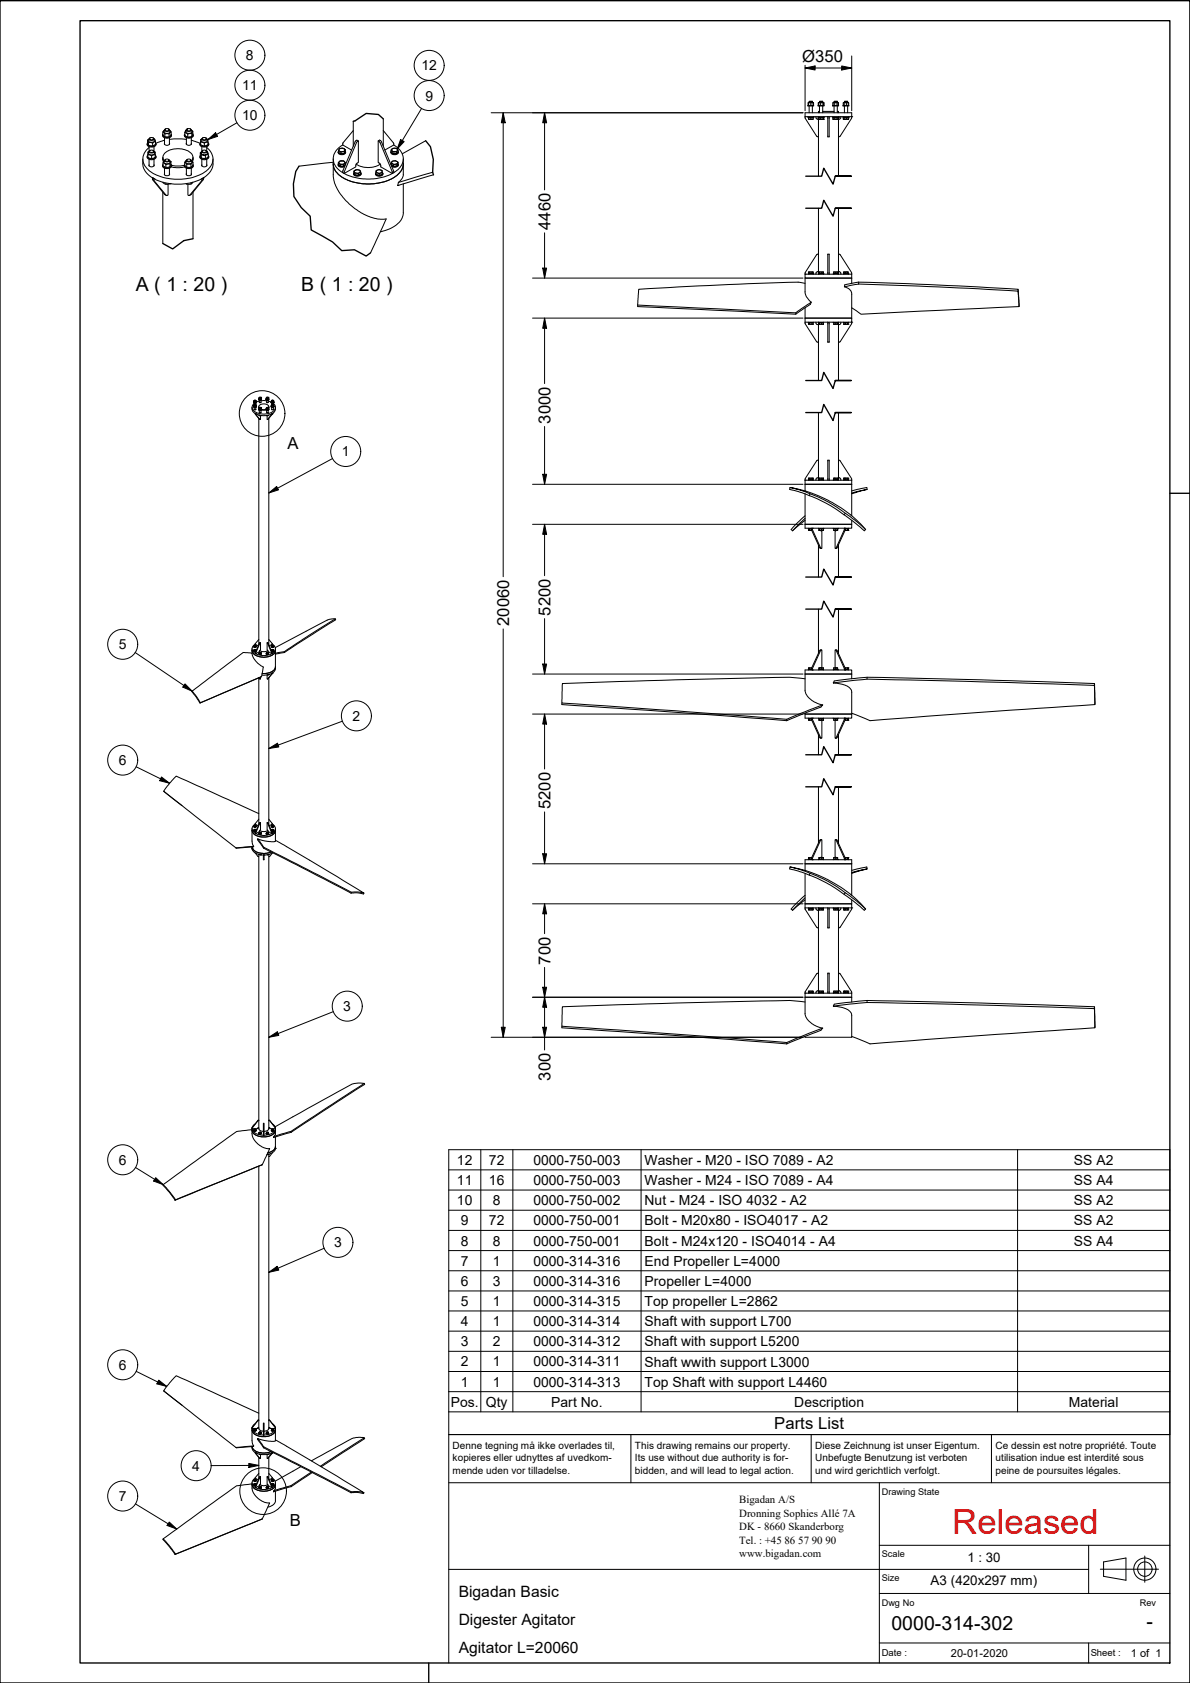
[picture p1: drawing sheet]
<svg xmlns="http://www.w3.org/2000/svg" width="297mm" height="420mm" viewBox="0 0 297 420" stroke-linecap="round" stroke-linejoin="round" font-family="sans-serif">
<defs><g id="words">
<text font-size="8.6" fill="#f00" x="237.7" y="382.9">Released</text>
<g font-size="4.9">
<text x="33.9" y="72.7">A ( 1 : 20 )</text>
<text x="75.2" y="72.6">B ( 1 : 20 )</text>
<text x="222.5" y="406.9">0000-314-302</text>
<text x="286.2" y="406.4">-</text>
</g>
<g font-size="4.1">
<text x="200.2" y="15.5">Ø350</text>
<text x="137.4" y="57.4" transform="rotate(-90 137.4 57.4)">4460</text>
<text x="137.4" y="105.7" transform="rotate(-90 137.4 105.7)">3000</text>
<text x="71.8" y="112.1">A</text>
<text x="137.4" y="153.7" transform="rotate(-90 137.4 153.7)">5200</text>
<text x="127.1" y="156.3" transform="rotate(-90 127.1 156.3)">20060</text>
<text x="137.4" y="202" transform="rotate(-90 137.4 202)">5200</text>
<text x="137.4" y="240.8" transform="rotate(-90 137.4 240.8)">700</text>
<text x="137.4" y="269.8" transform="rotate(-90 137.4 269.8)">300</text>
<text x="193.3" y="356.8">Parts List</text>
<text x="72.3" y="381">B</text>
</g>
<g font-size="3.9">
<text x="114.5" y="398.7">Bigadan Basic</text>
<text x="114.5" y="405.6">Digester Agitator</text>
<text x="114.5" y="412.7">Agitator L=20060</text>
</g>
<g font-size="3.5">
<text x="61.4" y="15">8</text>
<text x="105.2" y="17.6">12</text>
<text x="60.4" y="22.5">11</text>
<text x="106.2" y="25.1">9</text>
<text x="60.4" y="30">10</text>
<text x="85.3" y="114">1</text>
<text x="29.7" y="162.1">5</text>
<text x="88" y="180">2</text>
<text x="29.7" y="191">6</text>
<text x="85.7" y="252.4">3</text>
<text x="29.7" y="290.8">6</text>
<text x="114" y="290.8">12</text>
<text x="122" y="290.8">72</text>
<text x="133.1" y="290.8">0000-750-003</text>
<text x="160.9" y="290.8">Washer - M20 - ISO 7089 - A2</text>
<text x="268.1" y="290.8">SS A2</text>
<text x="114" y="295.8">11</text>
<text x="122" y="295.8">16</text>
<text x="133.1" y="295.8">0000-750-003</text>
<text x="160.9" y="295.8">Washer - M24 - ISO 7089 - A4</text>
<text x="268.1" y="295.8">SS A4</text>
<text x="114" y="300.9">10</text>
<text x="115" y="305.9">9</text>
<text x="122" y="305.9">72</text>
<text x="123" y="300.9">8</text>
<text x="133.1" y="300.9">0000-750-002</text>
<text x="133.1" y="305.9">0000-750-001</text>
<text x="160.9" y="300.9">Nut - M24 - ISO 4032 - A2</text>
<text x="160.9" y="305.9">Bolt - M20x80 - ISO4017 - A2</text>
<text x="268.1" y="300.9">SS A2</text>
<text x="268.1" y="305.9">SS A2</text>
<text x="83.4" y="311.4">3</text>
<text x="115" y="310.9">8</text>
<text x="123" y="310.9">8</text>
<text x="133.1" y="310.9">0000-750-001</text>
<text x="160.9" y="310.9">Bolt - M24x120 - ISO4014 - A4</text>
<text x="268.1" y="310.9">SS A4</text>
<text x="115" y="315.9">7</text>
<text x="123" y="316">1</text>
<text x="133.1" y="316">0000-314-316</text>
<text x="160.9" y="316">End Propeller L=4000</text>
<text x="115" y="321">6</text>
<text x="123" y="321">3</text>
<text x="133.1" y="321">0000-314-316</text>
<text x="160.9" y="321">Propeller L=4000</text>
<text x="115" y="326">5</text>
<text x="123" y="326.1">1</text>
<text x="133.1" y="326.1">0000-314-315</text>
<text x="160.9" y="326.1">Top propeller L=2862</text>
<text x="115" y="331">4</text>
<text x="123" y="331.1">1</text>
<text x="133.1" y="331.1">0000-314-314</text>
<text x="160.9" y="331.1">Shaft with support L700</text>
<text x="29.7" y="342">6</text>
<text x="115" y="336.1">3</text>
<text x="115" y="341.1">2</text>
<text x="123" y="336.1">2</text>
<text x="123" y="341.1">1</text>
<text x="133.1" y="336.1">0000-314-312</text>
<text x="133.1" y="341.1">0000-314-311</text>
<text x="160.9" y="336.1">Shaft with support L5200</text>
<text x="160.9" y="341.2">Shaft wwith support L3000</text>
<text x="115" y="346.2">1</text>
<text x="123" y="346.2">1</text>
<text x="133.1" y="346.2">0000-314-313</text>
<text x="160.9" y="346.2">Top Shaft with support L4460</text>
<text x="112.5" y="351.2">Pos.</text>
<text x="121.3" y="351.2">Qty</text>
<text x="137.6" y="351.2">Part No.</text>
<text x="198.2" y="351.2">Description</text>
<text x="266.8" y="351.2">Material</text>
<text x="48" y="367.2">4</text>
<text x="29.7" y="374.7">7</text>
</g>
<g font-size="3.3">
<text x="241.5" y="390">1 : 30</text>
<text x="232.3" y="395.6">A3 (420x297 mm)</text>
</g>
<g font-size="2.8">
<text x="237.4" y="413.6">20-01-2020</text>
<text x="282.2" y="413.6">1 of 1</text>
</g>
<g font-size="2.7">
<text x="184.5" y="375.2">Bigadan A/S</text>
<text x="184.5" y="378.6">Dronning Sophies Allé 7A</text>
<text x="184.5" y="382">DK - 8660 Skanderborg</text>
<text x="184.5" y="385.4">Tel. : +45</text>
<text x="184.5" y="388.8">www.bigadan.com</text>
<text x="195.8" y="385.4">86</text>
<text x="199.3" y="385.4">57</text>
<text x="202.6" y="385.4">90</text>
<text x="206" y="385.4">90</text>
</g>
<g font-size="2.5">
<text x="113" y="364.7">kopieres eller udnyttes af uvedkom-</text>
<text x="113" y="361.7">Denne tegning må ikke overlades til,</text>
<text x="158.5" y="361.7">This drawing remains our property.</text>
<text x="158.5" y="364.7">Its use without due authority is for-</text>
<text x="203.5" y="364.7">Unbefugte Benutzung ist verboten</text>
<text x="203.5" y="361.7">Diese Zeichnung ist unser Eigentum.</text>
<text x="248.5" y="364.7">utilisation indue est interdité sous</text>
<text x="248.5" y="361.7">Ce dessin est notre propriété. Toute</text>
<text x="113" y="367.9">mende uden vor tilladelse.</text>
<text x="158.5" y="367.9">bidden, and will lead to legal action.</text>
<text x="203.5" y="367.9">und wird gerichtlich verfolgt.</text>
<text x="248.5" y="367.9">peine de poursuites légales.</text>
</g>
<g font-size="2.4">
<text x="220.1" y="413.5">Date :</text>
<text x="272.2" y="413.5">Sheet :</text>
</g>
<g font-size="2.3">
<text x="220.1" y="373.2">Drawing State</text>
<text x="220.1" y="388.8">Scale</text>
<text x="220.1" y="394.8">Size</text>
<text x="220.1" y="400.8">Dwg No</text>
<text x="284.5" y="400.8">Rev</text>
</g>
</g></defs>
<!-- layer: Break Line -->
<path d="M95.7 29.7l-1.3-1.1-3-.3-2.8 1.9-.4 .1M106.3 35.1l1.1 1.5 .8 3.2-.2 3.2 .2 .6M48.2 59.6l-2.3 .5-2.8 2-2.5-1.3M74.6 41.5l-.8 1.3-.6 3.1 .2 3.2 1.8 2.7 2.2 2.2 .3 3.4 5.3 3 2.3 2.2 3.2-.2 2.9 1.5 1.1-.8M201.1 52h4l.5-2 2.3 4 .6-2h4h-4M201.1 44h4l.5-2 2.3 4 .6-2h4h-4M201.1 95h4l.5-2 2.3 4 .6-2h4h-4M201.1 103h4l.5-2 2.3 4 .6-2h4h-4M201.1 152.1h4l.5-2 2.3 4 .6-2h4h-4M201.1 144.1h4l.5-2 2.3 4 .6-2h4h-4M201.1 196.4h4l.5-2 2.3 4 .6-2h4h-4M201.1 188.4h4l.5-2 2.3 4 .6-2h4h-4" fill="none" stroke="#000" stroke-width=".34"/>
<!-- layer: Visible -->
<g fill="none" stroke="#000" stroke-width=".25">
<path d="M35.6 39.7v1.2a5.5 5.5 0 0 0 4.4 4.4 12.8 12.8 0 0 0 11.8-1.7l.7-.8 .6-1.1 .1-2M36.7 35.9a1.2 1.2 0 0 0 1.9 .6l.3-.6M36.7 39.1a1.09 1.09 0 0 0 1.7 .7l.5-.3v-.4M36.8 35.6a.78 .78 0 0 0 .3 .9 .78 .78 0 0 0 .9 0h.4l.5-.3-.1-.6M36.8 35v.7a1.14 1.14 0 0 0 2 .3v-.7M36.9 38.7v.1a.74 .74 0 0 0 .2 .8 .74 .74 0 0 0 .8 .1l1-.4-.2-.6M36.9 38l.3-.2a.55 .55 0 0 0 0 .8 .55 .55 0 0 0 .7 .1l.6-.2 .2-.4-.3-.3 .3 .2v1.3a1.55 1.55 0 0 1-1.8 0zM36.9 38.6l.5 .1a.67 .67 0 0 0 1 0l.3-.1M37.1 35.6v.6M37.2 36.8a3.6 3.6 0 0 0 .6 6.2 13.1 13.1 0 0 0 13.9-.5 3.4 3.4 0 0 0-.1-5.7M37.2 34.7l-.1 .1a.65 .65 0 0 0 .3 .7 .65 .65 0 0 0 .7 0l.6-.4-.3-.4M37.2 34.7a.48 .48 0 0 0-.2 .6 .48 .48 0 0 0 .6 .3l.5 .1"/>
<path d="M37.2 34.7v.4M37.2 36.6v1.6M37.2 39.8v1.6M37.3 34.5a.5 .5 0 0 1 .6-.2 .5 .5 0 0 1 .4 .5l-.6 .1-.4-.2zM37.3 37.6a.57 .57 0 0 1 1 .3 .54 .54 0 0 1-.6 .2 .54 .54 0 0 1-.4-.5zM37.5 34.4l-.1 .1M37.5 37.5l-.1 .1M37.8 38.9v.7M38.1 35.7v.7M38.2 34.4l.1 .1a.51 .51 0 0 1-.2 .6 .51 .51 0 0 1-.7-.1l-.2-.3 .2-.2M38.2 37.5l.1 .1a.51 .51 0 0 1-.2 .6 .51 .51 0 0 1-.7-.1l-.2-.2 .2-.3M38.4 34.7l.3 .2a.41 .41 0 0 1 0 .5 .41 .41 0 0 1-.4 .2l-.2 .1"/>
<path d="M38.4 34.7v.4M38.4 36.6v1.6M38.4 39.8v1.6M40.6 33.7a1.16 1.16 0 0 0 1.1 .8 1.16 1.16 0 0 0 1.1-.8M40.6 39.5l.2 .8M40.6 33.5a1 1 0 0 0 .6 .9 1 1 0 0 0 1.1-.2l.4-.2v-.5M40.6 32.9v.7a1.2 1.2 0 0 0 2.1 0v-.7M40.6 39.3v.6M41.1 35.8a.62 .62 0 0 0 .6 .5 .62 .62 0 0 0 .6-.5M41.1 35l-2.2 .8M41.1 34.4v1.6M41.1 32.4l-.5 .5 .5 .5"/>
<path d="M41.1 33.4v.7M41.2 32.3a.5 .5 0 0 1 .6-.2 .5 .5 0 0 1 .3 .5l-.6 .1-.3-.2zM41.2 39.9a.48 .48 0 0 1 .6-.2 .48 .48 0 0 1 .3 .5h-.8zM41.3 32.2l-.1 .1a.55 .55 0 0 0 .4 .6 .55 .55 0 0 0 .6-.3l-.2-.4M41.3 39.8l-.1 .1a.56 .56 0 0 0 .4 .6 .56 .56 0 0 0 .6-.3l-.2-.4M42.2 33.4v.7M42.3 34.8l1.1-.1 3.1 .1M42.3 32.5a.55 .55 0 0 1 0 .7 .55 .55 0 0 1-.7 .1l-.7-.3 .2-.5v.3M42.3 32.4l.1 .1a.51 .51 0 0 1 .1 .7 .51 .51 0 0 1-.7 .2h-.7M42.3 32.5v.3M42.3 34.4v1.6M46 33.7a1.24 1.24 0 0 0 2.1 .5l.1-.5"/>
<path d="M46.1 33.4v.1a.97 .97 0 0 0 1.5 .8l.6-.3-.1-.6M46.1 33.1v.6a1.24 1.24 0 0 0 2 0v-.3M46.5 35.8a.62 .62 0 0 0 .6 .5 .62 .62 0 0 0 .7-.5M46.5 32.5a.55 .55 0 0 0 0 .7 .55 .55 0 0 0 .7 .1l.7-.3-.1-.5M46.5 32.4l-.4 .7M46.5 32.5v.3M46.5 34.4v1.6M46.7 32.3a.57 .57 0 0 1 .9 .2 .54 .54 0 0 1-.5 .2 .54 .54 0 0 1-.4-.4zM46.7 39.9a.46 .46 0 0 1 .5-.3 .46 .46 0 0 1 .3 .6h-.7zM46.8 32.2l-.1 .1a.51 .51 0 0 0 .2 .6 .51 .51 0 0 0 .6-.2l.3-.3-.3-.2M46.8 39.8l-.1 .1a.51 .51 0 0 0 .2 .6 .51 .51 0 0 0 .6-.2l.3-.3-.3-.2M46.9 33.5v.7"/>
<path d="M47.8 35l2.1 .8M47.8 32.5a.48 .48 0 0 1 .2 .6 .48 .48 0 0 1-.6 .3 .68 .68 0 0 1-1-.2l-.3-.1M47.8 32.5v.3M47.8 34.4v1.6M47.9 33.4v.6M48.1 32.8v.6M48.2 39.5l-.2 .8M48.2 39.3v.6M49.9 35.9a1.2 1.2 0 0 0 1.9 .6l.3-.6M49.9 39.1a1.09 1.09 0 0 0 1.7 .7l.4-.3 .1-.4M50 38.8v.1a.97 .97 0 0 0 1.4 .8l.7-.5-.1-.4M50 38.1l.4-.3a.55 .55 0 0 0-.1 .8 .55 .55 0 0 0 .8 .1l.6-.2 .1-.4-.2-.3 .3 .3a.38 .38 0 0 1 0 .4 .38 .38 0 0 1-.5 .2l-.1 .2-1.1-.2z"/>
<path d="M50 38.8l.2 .6M50 38.1v.7M50.1 35.6h-.1a.74 .74 0 0 0 .2 .9 .74 .74 0 0 0 .9 .1l.9-.4 .1-.3-.2-.3M50.1 35.4l.4 .1a1.09 1.09 0 0 0 1.3 0l.1-.1M50.2 38.7v.7M50.4 34.7l-.2 .1a.65 .65 0 0 0 .3 .7 .65 .65 0 0 0 .8 0l.5-.4-.2-.4M50.4 34.7l-.3 .1v1.3a1.55 1.55 0 0 0 1.8 0v-1.3l-.3-.1M50.4 34.7v.4M50.4 36.6v1.6M50.4 39.8v1.6M50.5 34.5a.5 .5 0 0 1 .6-.2 .5 .5 0 0 1 .3 .5l-.5 .1-.4-.2zM50.5 37.6a.57 .57 0 0 1 1 .3 .54 .54 0 0 1-.6 .2 .54 .54 0 0 1-.4-.5z"/>
<path d="M50.6 34.4v.1M50.6 37.5v.1M51 35.7v.7M51.3 38.9v.6M51.4 34.4l.1 .1a.51 .51 0 0 1-.3 .6 .51 .51 0 0 1-.6-.1l-.2-.3 .2-.2M51.4 37.5l.1 .1a.51 .51 0 0 1-.3 .6 .51 .51 0 0 1-.6-.1l-.2-.2 .2-.3M51.6 34.7v.4M51.6 36.6v1.6M51.6 39.8v1.6M52 38.4v.7a1.44 1.44 0 0 1-1.8 .3M83.2 39.7v3.9a11.4 11.4 0 0 0 4.9 8.1 11.6 11.6 0 0 0 8.3 3l-3.9 8.4M84.4 38a1 1 0 0 0 .9 .6 1 1 0 0 0 1-.6"/>
<path d="M84.5 37.7a.72 .72 0 0 0 .3 .8 .72 .72 0 0 0 .8 0l.6-.3v-.5M84.5 37.6l.6 .4M84.5 37.6v.5l.6 .3M84.7 37.3a.82 .82 0 0 1 1.4 .2 .8 .8 0 0 1-.8 .4 .8 .8 0 0 1-.7-.6zM84.7 38.1l.3 .3M85.6 36.2a3.7 3.7 0 0 0-2.4 3.4 3.7 3.7 0 0 0 2.4 3.5M85.6 36.2l2.2 1.3M85.8 38.3l-.5 .1M85.9 37.1l.3 .2M85.9 37.1a.9 .9 0 0 0-1.4 .5M85.9 37.8l-.8 .2M85.9 37.8v.5l-.4 .1h-.4v-.4"/>
<path d="M86.1 38l-.1 .1M86.2 37.3l-.3 .5M86.2 37.3l-.3 1M88.2 32.6l-2.6 3.1v.5M88.2 30.3v6.2M89.1 35.4l.4-.2v5.4l-.6 .4-.1 .7-2.9 1.6v-.3zM89.5 35.2l-.4-.2-.5 .4-3 7.2v.5l.3 .2M94.4 35.2l.5 .4 3 7.3v.4l.4-.2M95.7 32.6l2.6 3.3v.3l-2.2 1.3M95.7 29.7v6.8M97.6 37.5v.6a1.03 1.03 0 0 0 .9 .5 1.03 1.03 0 0 0 .9-.6M97.6 37.8a.95 .95 0 0 0 .7 .8 .95 .95 0 0 0 1-.4l.1-.4"/>
<path d="M97.6 37.5a1.04 1.04 0 0 1 1.8 0M97.6 37.5l.5 .4M97.6 37.9l.5 .5M97.8 38.1l.2 .2M97.8 37.2a.78 .78 0 0 1 .8-.2 .78 .78 0 0 1 .6 .6 .87 .87 0 0 1-1.5-.2zM98.1 37.9v.5h.8v-.5M98.2 38.4h.6M98.3 36.2a3.6 3.6 0 0 1 1.6 5.5l-1.6 1.4M98.5 37.9h-.4M98.5 37.9h.4M99.2 38.1l-.2 .2M99.4 37.5l-.5 .4"/>
<path d="M99.4 37.5v.4l-.5 .5M100.7 39.7v3.9a2.74 2.74 0 0 1-1.3 2M106.3 35.1l-5.9 3.3M201 29.1v.3M201 29.1v-.9h11.6v1.2M201 29.1h5.6M201 29.4v.1M201 29.5l2.8 4.5M201.7 29.1v.2h1.4v-.2M201.7 26.3h1.4v.2h-1.4zM201.7 26.2l.1 .1M201.8 25.7h.1"/>
<path d="M201.8 26.3h.1M201.8 25.7h1.3M201.8 26.2h1.3M201.8 25.7v.6M201.8 25.7l-.1 .5M201.8 29.7l.3 .1M201.8 29.7v-.4h.6v.4M201.8 25.7h1.2M201.8 29.3h.1M202 25.4v.2M202 26.5v1.7M202.1 25.3l.7 .1z"/>
<path d="M202.1 29.8h.6M202.4 29.7l-.3 .1M202.4 29.7l.3 .1M202.4 29.3h.6v.4M202.4 25.7v.5M202.8 25.4v.2M202.8 26.5v1.7M202.9 29.3h.1M202.9 26.3h.1M203 25.7h.1M203 29.7l-.3 .1M203 25.7v.6"/>
<path d="M203 26.3h.1M203.1 26.2l-.1 .1M203.1 25.7v.5M203.7 29.1l.1 .5 .2 .1M204 29.8h.3v4.4l-.5-.2M204.2 29.1v.2h1.5v-.2M204.2 26.3h1.5v.2h-1.5zM204.3 29.7v-.4v.5M204.3 25.7v.5M204.3 25.7h1.4M204.3 26.2l.1 .1M204.3 29.7h.1"/>
<path d="M204.3 29.7v-.4h.5v.4M204.3 34.2v9.8M204.3 25.7h1.3M204.3 29.8h.1M204.3 29.8h1.3M204.4 29.3h.1M204.6 27.8h-.3v.4M204.6 25.4v.2M204.6 26.5v1.7M204.6 25.3l.8 .1zM204.8 29.7h.6M204.8 29.7l-.5 .1"/>
<path d="M204.8 29.3h.6v.4M204.8 25.7v.5M205.4 27.8h2.8M205.4 25.4v.2M205.4 26.5v1.7M205.4 29.3h.2l-.1 .5M205.4 29.7l.1 .1M205.4 25.7v.5M205.5 29.3h.1M205.6 29.8h.1M205.6 25.7v.6h-1.3M205.6 25.7h.1"/>
<path d="M205.7 26.2l-.1 .1M205.7 26.2l-.2 .1M205.7 25.7v.5M206.6 29.1h.4v5.1h-.4zM207 29.1h5.6M207.9 29.1v.2h1.4v-.2M207.9 26.3h1.4v.2h-1.4zM207.9 25.7h1.4M207.9 26.2h1.4M207.9 29.7h1.1M207.9 26.2l.1 .1M207.9 25.7v.5"/>
<path d="M207.9 29.7h1.4M208 29.3h.1M208.2 25.4h.8zM208.2 25.4v.2M208.2 26.5v1.7M208.2 29.7v-.4h.8v.4M208.2 29.3h-.3v.4M208.2 25.7v.5M209 29.7h.3M209 29.3h.3v.4M209 25.7v.5M209 27.8h.3v.4"/>
<path d="M209 25.4v.2M209 26.5v1.7M209.2 29.3h.1M209.3 29.3h.1M209.3 25.7v.5M209.3 29.7v.1M209.3 34.2v9.8M209.3 26.2l-.1 .1M209.5 29.8h-.2v4.4l.4-.2M209.9 29.1l-.1 .5-.3 .1M210.4 29.1v.2h1.5v-.2M210.4 26.3h1.5v.2h-1.5z"/>
<path d="M210.6 25.7h1.2h-1.2l-.1 .5h.2M210.6 29.8h.1M210.6 26.3h.1M210.6 29.3h.1M210.7 26.2h1.1l-.1 .1M210.7 25.7v.5M210.7 29.3v.4M210.8 25.4v.2M210.8 26.5v1.7M210.8 25.3l.8 .1zM211.3 29.3h-.8v.4h1.3M211.3 29.7v-.4h.5v.4"/>
<path d="M211.3 25.7v.5M211.6 25.4v.2M211.6 26.5v1.7M211.7 29.3h.1M211.8 29.7l-1.2 .1M211.8 25.7v.5M212.6 29.5l-2.9 4.5M212.6 29.4l-.1 .1M212.6 29.1h.1M37.2 41.1a.62 .62 0 0 0 .6 .6 .62 .62 0 0 0 .6-.6M38.1 44.4h.1M38.1 44.4v.4l3 3.8 .4 .2"/>
<path d="M38.1 44.4l.3 .2v.5l3.1 3.7 .5-.1v-2.7M38.4 44.6h.1M40.6 41.3a1.2 1.2 0 0 0 1.9 .6l.3-.6M40.6 48v12.8M40.7 41l-.1 .1a.9 .9 0 0 0 1.4 .8l.7-.4v-.5M40.7 45.5l.5 .5h.7M40.9 40.1a1.74 1.74 0 0 1 1.3-2.6 5 5 0 0 1 5.8 1.2l.2 .7-.3 .7M40.9 40.1v.2a.3 .3 0 0 0-.2 .3 .3 .3 0 0 0 .4 .2 .89 .89 0 0 0 1.1 .1h.2l.3-.6M41.1 43.3a.62 .62 0 0 0 .6 .6 .62 .62 0 0 0 .6-.6M41.1 42v1.6M41.1 40l-.2 .1M41.4 41.1v.7"/>
<path d="M41.4 45.7v.3M42.3 40.1l.1 .1a.7 .7 0 0 1-.3 .7 .7 .7 0 0 1-.8 0l-.4-.4 .2-.4v.3M42.3 40l.4 .3M42.3 40v.4M42.3 42v1.6M42.4 45.8l-.5 .2M42.4 45.8h.1M42.4 40.9v.7M42.7 40.3v.8a1.14 1.14 0 0 1-2 .3v-.7M42.7 41.7l1.3 .2 2.1-.2M42.8 41.2l1 .2 2.3-.2M46 41.3a1.21 1.21 0 0 0 1.1 .8 1.21 1.21 0 0 0 1.1-.7v-.1"/>
<path d="M46.1 41.1a.93 .93 0 0 0 1.4 .8l.6-.3 .1-.5M46.1 40.5v.7a1.2 1.2 0 0 0 2.1 0v-.7M46.5 43.3a.62 .62 0 0 0 .6 .6 .62 .62 0 0 0 .7-.6M46.5 40.1l-.1 .1a.7 .7 0 0 0 .4 .7 .7 .7 0 0 0 .7 0l.5-.4-.2-.4M46.5 40l-.1 .1a.48 .48 0 0 0-.1 .7 .48 .48 0 0 0 .6 .2h.2a.81 .81 0 0 0 1-.4l-.3-.6M46.5 40v.4M46.5 42v1.6M46.6 41v.7M46.6 45.8v.2M47.7 41v.7M47.7 45.6v.4M47.8 40v.4"/>
<path d="M47.8 42v1.6M48.1 45.5a1.26 1.26 0 0 1-1.7 .3M48.2 48v11.6M50.4 41.1a.62 .62 0 0 0 .6 .6 .62 .62 0 0 0 .6-.6M50.4 44.6h.1M50.4 44.6v.5l-3.1 3.7-.4-.1v-2.7M50.4 44.6l.4-.2v.4l-3.1 3.8-.4 .2M50.8 44.4h.1M83.2 40.9a5.2 5.2 0 0 0 4 4.2 13 13 0 0 0 12.1-1.5l.9-1.1 .5-1.6M83.2 40.5l-8.6 1M84.4 41.1a1.04 1.04 0 0 0 1.6 .5M84.5 40.9a.85 .85 0 0 0 1.3 .7l.3-.2"/>
<path d="M84.5 40.6a1.04 1.04 0 0 1 1.7 0M84.5 40.6l.4 .5M84.5 40.6v.5l.4 .4M84.6 40.4a.84 .84 0 0 1 1.5 .3 .82 .82 0 0 1-1.5-.2zM84.6 41.2l.2 .2M84.9 41.1h.9M84.9 41.1v.4h.9M85 41.5h.6M86.1 41.2l-.2 .2M86.2 40.9l.1 .2M86.2 40.6l-.4 .5M86.2 40.6v.5l-.4 .4v-.4"/>
<path d="M88.3 43.3a1.01 1.01 0 0 0 1.7 .4l.1-.4M88.3 43.1a.72 .72 0 0 0 .3 .7 .72 .72 0 0 0 .9 .1l.5-.3v-.5M88.3 42.7l.3 .5M88.3 42.7l.3 .9M88.4 43.3l.1 .2M88.5 42.7a.76 .76 0 0 1 .8-.4 .76 .76 0 0 1 .6 .7 .8 .8 0 0 1-.8 .3 .8 .8 0 0 1-.6-.6zM88.6 43.2l.8 .1M88.6 43.2v.4l.8 .2M88.6 42.5a.9 .9 0 0 1 1.4 .5M88.6 42.5l-.3 .2M88.7 43.7l.6 .1M88.9 41a5.8 5.8 0 0 0 6 0"/>
<path d="M89.9 43.5l-.4 .2M90 43l-.6 .3M90 43v.4l-.6 .4v-.5M93.7 43.3a1.01 1.01 0 0 0 1.7 .4l.2-.4M93.9 43a.63 .63 0 0 0 .1 .8 .63 .63 0 0 0 .8 .1l.6-.3a.33 .33 0 0 0 .2-.3 .33 .33 0 0 0-.2-.3M93.9 42.8v-.2a.96 .96 0 0 1 1.5 .2v.8l-.7 .2v-.5M93.9 42.8v.8l.8 .2M93.9 43.1l.8 .2M93.9 42.7a.82 .82 0 0 1 .8-.3 .82 .82 0 0 1 .7 .5 .82 .82 0 0 1-.8 .3 .82 .82 0 0 1-.7-.5zM94.1 43.6l.4 .2M95.2 43.6l-.4 .2M95.4 43.1l-.7 .2"/>
<path d="M97.7 40.9l-.1 .2M97.7 40.8l.3 .1M97.7 40.8v.4l.6 .4v-.5M97.8 41.3l.4 .2M97.9 40.3a.82 .82 0 0 1 1.3 .4 .8 .8 0 0 1-.8 .3 .8 .8 0 0 1-.6-.5zM98 40.9l.3 .2M98.3 43.1v-.4l-3.1-7.3-.5-.4-.3 .2v5.4l.4 .2 .2 .9 2.9 1.6a13.6 13.6 0 0 1-12 0M98.9 41.4l-.5 .1M99.1 41l-.8 .1M99.1 41.4l-.8 .2M99.2 41.1v.2M99.3 46.3h.1"/>
<path d="M99.4 40.9a.85 .85 0 0 1-.6 .8 .85 .85 0 0 1-.9-.2l-.2-.1M99.4 40.5a1 1 0 0 0-1.7 .1v.2M99.4 40.5l-.3 .5M99.4 40.5l-.3 .9v-.4M99.4 41.1a1.06 1.06 0 0 1-1.6 .5M99.4 45.6l-.1 .7M100.7 45.9v7.2a5.3 5.3 0 0 1-4.3 4.3l-1.4 .5M108 43l-8.6 2.6M108.2 43.6l-8.9 2.7M204.3 52v11.5M209.3 52v11.5M198.6 78.1v.3"/>
<path d="M201 68.5h.1M201 70.7l-1.4-.2a914.5 914.5 0 0 0-40.2 1.7l-.2 4M201 76.8v3.6M201.8 68.5v-.2h1.2v.2M201.8 67.9v.4h.3M201.8 67.9h1.2M201.9 68.3h.1M202.1 67.9v.4h.6M202.5 75.4a2.87 2.87 0 0 1-1.5 1.4l-2.4 1.6-39.4-1.9v-.3M202.5 75.4l-3.9 2.7-39.4-1.9M202.7 67.9v.4h.3v-.4M202.9 68.3h.1"/>
<path d="M203.7 68.2v.3M203.8 63.6l-2.8 4.4v.5M203.8 63.6l.5-.1v4.3h-.3l-.3 .4M204.3 67.8v.7M204.4 67.9h1.1h-1l-.1 .4h.2M204.5 68.3h.1M204.6 67.9v.4h.5M205.1 67.9v.4h.5h-1.3v.2M205.4 68.3h.1M205.5 67.9l.1 .6M206.6 68.5h-5.6v.9h11.6h-11.6v3.5a3.3 3.3 0 0 0 1.5 2.5M206.6 63.5h.4v5h-.4z"/>
<path d="M207 68.5h5.6M208 68.5v-.2h1.2v.2M208.1 68.3h.5M208.1 67.9h1M208.1 68.3h.1M208.1 68.3v-.4h1v.4M208.6 67.9v.4h.5M209.1 68.3h.1M209.3 67.8v.7M209.8 68.2l-.1-.3-.4-.1v-4.3l.4 .1 2.9 4.4v.5M209.9 68.2v.3M210.6 68.5v-.2h1.2v.2"/>
<path d="M210.6 67.9v.4h.4v-.4M210.7 68.3h.1M210.8 71.6l1.2 .6 .6 1v6.2h-11.6h11.6v1h-5.6M211 67.9h.7v.4l-.1-.4M211 68.3h.6M211 67.9h-.4h1.1M211.7 68.3h.1M212.6 68.5v2.2M214.3 70.9l-3.5 .7M214.3 70.4l-3.4 .7-.1 .5M214.3 70.9l19.9 .7 19.9 1.1 .3 3.8-39.5 1.9-2.3-1.6M214.3 70.4l17.4 .6 22.4 1.2 .3 4.3"/>
<path d="M214.3 70.4v.5M254.1 72.2v.5M63.5 99.9v.2h.3v-.2M63.8 99.9l.2 .2-.2 .3M64.6 99.6l.2 .3h.4l.1-.3M64.6 99.4v.4l.2 .1 .5-.1v-.4M64.6 99.7l.3 .2 .4-.2M64.7 99.3a.24 .24 0 0 0 .1 .3 .24 .24 0 0 0 .4-.1v-.2M64.7 99.3l-.1 .1 .2 .2M64.7 99.3v.1M64.7 99.9v.6M64.8 99.6v.2"/>
<path d="M64.8 99.2a.2 .2 0 0 0 .1 .2 .2 .2 0 0 0 .3-.1l-.1-.1M65.1 99.2h.1M65.1 99.6v.2M65.2 99.3a.27 .27 0 0 1-.1 .3 .27 .27 0 0 1-.3 0M65.2 99.3v.1M65.2 99.9v.6M66.4 99.7l.2 .2 .5-.2M66.4 99.6a.3 .3 0 0 0 .2 .3 .3 .3 0 0 0 .3 0l.2-.3M66.4 99.5v.2M66.5 99.3l-.1 .2M66.5 99.3h.1M66.5 99.3a.24 .24 0 0 0 .2 .3 .24 .24 0 0 0 .3-.1l-.1-.2"/>
<path d="M66.5 99.3v.1M66.5 99.9v.6M66.6 99.2l.1 .2 .2-.2M66.7 99.6v.3M66.9 99.2h.1M66.9 99.3a.23 .23 0 0 1 .1 .3 .23 .23 0 0 1-.4 0l-.2-.1M66.9 99.3v.1M66.9 99.9v.6M67 99.6v.2M67.1 99.6l-.3 .3-.4-.2M67.1 99.4v.2M67.1 99.7h.1"/>
<path d="M67.9 99.9l.3 .1zM67.9 99.9v.2h.3v-.2M201 80.4v.4M201 80.4h5.6M201 80.9l2.8 4.4M201.8 80.4h1.2M201.8 80.9v-.3h.3v.3M201.8 80.9h1.2M201.9 80.5v.1M202.1 80.6h.6v.3M202.7 80.6h.3v.3M202.9 80.5v.1"/>
<path d="M203.7 80.4l.2 .6h.4v4.4l-.5-.1M204.3 80.4v.6M204.3 85.4v9.6M204.3 80.4l.1 .5h1.1h-1.1M204.4 80.6h.2M204.5 80.5v.1M204.6 80.9v-.3h.5v.3M205.1 80.6h.4v.3M205.4 80.5v.1M205.6 80.4l-1.3 .1M206.6 80.4h.4v5h-.4zM208 80.4h1.2"/>
<path d="M208.1 80.6h.5M208.1 80.9h.1M208.1 80.9h.5M208.1 80.9h1M208.1 80.5v.4M208.6 80.9v-.3h.5v.3M208.6 80.9h.5M209.1 80.9h.1M209.1 80.5v.1M209.3 80.4v.6M209.3 85.4v9.6M209.9 80.4l-.1 .5-.5 .1v4.4l.4-.1 2.9-4.4"/>
<path d="M210.6 80.4h1.2M210.6 80.9v-.3h.4v.3M210.6 80.9h.4M210.6 80.9h.1M210.7 80.9h.1M210.7 80.9h1M210.7 80.5v.1M211 80.6h.6M211 80.9h.6M211.6 80.6l.1 .3zM211.7 80.9h.1M211.7 80.5v.1"/>
<path d="M212.6 80.4h.1M212.6 80.4l-.1 .4M62.9 101.7v.4a2.69 2.69 0 0 0 3.2 1.7l1.5-.4a1.52 1.52 0 0 0 1.1-1.3v-.4M63.3 100.4l.3 .3h.3l.1-.3M63.3 101.5l.2 .2h.3l.2-.2M63.3 100.3l.2 .3h.4l.1-.3M63.3 101.3v.3l.2 .1 .5-.1v-.3M63.3 101.3l.3 .1 .4-.1M63.3 100.1v.2M63.4 100.3v.2M63.5 102.2v.1h.3v-.1M63.5 100.7a1.37 1.37 0 0 0-.5 1.5 1.37 1.37 0 0 0 1.3 .9l1.8 .3 1.8-.5a1.24 1.24 0 0 0 .8-1 1.24 1.24 0 0 0-.5-1.2"/>
<path d="M63.5 100a.2 .2 0 0 0 .1 .3 .2 .2 0 0 0 .2-.3v.1M63.5 100l-.1 .3 .4 .1M63.5 101.1h-.1a.28 .28 0 0 0 .2 .2 .28 .28 0 0 0 .3-.2h-.1M63.5 101l-.2 .6h.2h.5l-.2-.6M63.5 101h.3zM63.5 100v.1M63.5 100.7v.5M63.5 101.7v.6M63.5 101v.2l.3-.1v-.1M63.6 101.4v.2M63.7 103.3h.1M63.7 103.3l1.2 1.4"/>
<path d="M63.7 103.3l1.2 1.4 .1-.9M63.8 100.4v.2M63.8 103.3h.1M63.8 100.7v.5M63.8 101.7v.6M64 100.2l-.2 .4-.4-.1-.1-.2M64.6 102v.3l.2 .2 .4-.1 .1-.2h1.1l.4 .2 .3-.2M64.6 101.6v.3M64.6 102.2a.34 .34 0 0 0 .3 .2 .34 .34 0 0 0 .4-.2M64.6 103.6l.4 .2M64.6 103.6h.1M64.6 101.6v.2"/>
<path d="M64.6 104.4v56.5M64.7 101.8a.81 .81 0 0 1 .2-.8 .81 .81 0 0 1 .8-.2l.8 .1a.63 .63 0 0 1 .4 1M64.7 101.8a.23 .23 0 0 0 0 .3 .23 .23 0 0 0 .3 0l.3-.2M64.7 101.8h.1M64.7 102.9l.2 .2 .3-.2M64.7 100.4l.1 .1 .4-.1M64.7 100.1l-.7 .3M64.7 101.8a.24 .24 0 0 0 .1 .3 .24 .24 0 0 0 .4-.1v-.2l.1 .1M64.7 101.8v.1M64.7 102.4v.6M64.8 101.7a.2 .2 0 0 0 .1 .3 .2 .2 0 0 0 .3-.2l-.1-.1M64.9 102.2v.2"/>
<path d="M64.9 103.7v.1M65.1 101.7h.1M65.2 100.1h1.3M65.2 101.8v.1M65.2 102.4v.6M65.2 103.7l-.2 .1M65.2 102.1v.2M65.3 102.3h1.1M65.3 102.2l-.4 .2-.3-.2M65.3 101.9v.3M66.4 102.2l.3 .2 .4-.1v-.1M66.4 102v.3l.2 .2 .5-.1v-.4"/>
<path d="M66.5 101.9v.1a.22 .22 0 0 0 .3 .1 .22 .22 0 0 0 .1-.3 .24 .24 0 0 1 0 .4 .24 .24 0 0 1-.4-.1zM66.5 102.9l.2 .2 .2-.2M66.5 100.4l.1 .1h.3v-.1M66.5 101.8v.1M66.5 102.4v.6M66.6 101.7l.3 .1-.2 .1zM66.6 102.2v.2M66.6 103.7v.1M66.6 101.7l.1 .2 .2-.2M66.7 103.8v.9h.1M66.9 101.7h.1M66.9 100.1l.8 .3"/>
<path d="M66.9 104.6h.1M66.9 104.6l-.1 .1M66.9 102.2v.2M66.9 102.4v.6M66.9 103.7v.1M67.1 101.6v.3M67.1 103.6l-.2 .2-.4-.1M67.1 101.6v.2M67.1 104.4v56.5M67.6 100.4l.4 .3 .3-.1 .1-.2M67.6 101.5l.3 .2 .5-.2M67.7 101.4l.2 .3 .5-.1v-.2"/>
<path d="M67.7 101.4l.1 .2M67.7 101.2v.2M67.7 100.3h.5a.23 .23 0 0 1 .1 .4 .23 .23 0 0 1-.4-.1l-.3-.1zM67.8 101.3v.3M67.8 102.2l.1 .1h.3v-.1M67.8 100v.2a.24 .24 0 0 0 .3 .1 .24 .24 0 0 0 .1-.3M67.8 100l-.1 .5 .2 .1 .4-.1-.1-.5M67.8 101.1l.1 .2h.3v-.2M67.8 101v.3l.3 .1 .3-.1-.1-.2M67.8 100v.1M67.8 100.7v.5M67.8 101.7v.6"/>
<path d="M67.9 103.3h.1M67.9 103.3l-1.1 1.4M67.9 103.3l-1 1.3M67.9 101l.3 .1zM67.9 101v.2l.3-.1v-.1M68 100.4v.2M68.1 101.4v.2M68.2 100v.1M68.2 100.7v.5M68.2 101.7v.6M68.2 101l.1 .1M68.4 101.5l-.6 .1"/>
<path d="M68.4 101.3v.2M201 119.9h.1M201 119.7v2.9M201 119.9h5.6M201 119.5v.2M201.8 119.9h1.2M201.8 119.4v.4h.3M201.8 119.4h1.2M201.9 119.8h.1M202.1 119.4v.4h.6M202.7 119.4v.4h.3v-.4M202.9 119.8h.1"/>
<path d="M203.8 115.1l-2.8 4.4M203.8 115l.5-.1v4.4h-.4l-.2 .6M204.3 103v11.9M204.3 119.3v.6M204.4 119.4h1.1h-1.1v.4h.2M204.5 119.8h.1M204.6 119.4v.4h.5M205.1 119.4v.4h.4M205.4 119.8h.1M205.5 119.4l.1 .5M205.6 119.8l-1.3 .1M206.6 114.9h.4v5h-.4z"/>
<path d="M207 119.9h5.6M208 119.9h1.2M208.1 119.8h.5M208.1 119.4h.1M208.1 119.4h1M208.1 119.4v.4M208.6 119.4v.4h.5M209.1 119.4h.1M209.1 119.4v.4M209.3 103v11.9M209.3 119.3v.6M209.7 115l-.4-.1v4.4l.5 .2 .1 .4"/>
<path d="M209.7 115.1l2.9 4.4M210.6 119.9h1.2M210.6 119.4v.4h.4v-.4M210.7 119.4h.3M210.7 119.4h.1M210.7 119.4h1M210.7 119.8h.1M211 119.4h.7v.4l-.1-.4M211 119.8h.6M211.7 119.4h.1M211.7 119.8h.1M212.5 119.5l.1 .2"/>
<path d="M212.6 119.7v.2M212.6 119.9v8.9M197.2 121.7l4.9 1.2 5.5 2.5 4.7 3.1 2.5 2.3 1.3 1.4-3.1-2.6a37.4 37.4 0 0 0-15.8-7.9zM197.2 121.7l-.1 .5 2.8 .7a45.2 45.2 0 0 1 15.8 9.6l.4-.3M201 128.8l-3.1 2.9-.4 .5 .3 .3M201 129.4l-3.2 3.1M201 129.9l-3.2 2.6M201 123.3v8.6h1.5M201 120.9h11.6M201.8 131.9v.1h.7h-.4M201.8 132.4v-.4h.3v.4M201.8 132.4h.8"/>
<path d="M201.9 132h.1M202.2 123.3l-.2 .4M202.5 131.9l.1 .4 2 4.5 .5 .1v-4.4l-.3-.1M202.5 131.9h.3v.3l2.2 4.7M202.8 131.9h.1M202.8 131.9h8M204.3 136.1v8M204.3 131.9l.1 .5h1.1h-1.1M204.5 132h.1M204.6 132.4v-.4h.5v.4M205.1 132h.4v.4M205.4 132h.1"/>
<path d="M205.6 131.9v.1h-1.3h.3M208 131.9v.1h1.2v-.1M208.1 132h.5M208.1 132.4h.5M208.1 132h.1M208.1 132v.4h1M208.6 132.4v-.4h.5v.4M208.6 132.4h.5M208.8 132.4l-.4 .1 .1 4.4M209.1 132h.1M209.3 136.1v8M210.8 131.9h.1"/>
<path d="M210.8 131.9h.2v.4l-2 4.5-.5 .1M210.8 131.9v.3l-2.3 4.7M210.9 132.4h.8M210.9 132.4h.1M211 128.1l-.3 .4M211 132.4h.6M211 132.2v.2M211.6 132.4v-.4l.1 .4M211.6 132.4h.1M211.7 132.4h.1M211.7 132h.1M211.7 132v.4"/>
<path d="M211.8 132.4h-.1M211.8 131.9v.1h-.8h.6M212.6 129.9v1h-11.6h11.6v1h-1.6M212.6 123.1l3.9-.9-3.9 1.1M216.5 122.2l-.1-.5-3.8 .9M64.6 159.6l-.9 1.2M67.1 159.6l.8 1.1v.1l-.7 .4M83.7 154.5l.1 .2-12.8 8.2M83.7 154.5h-.9l-1.1 .3-13 6.9M83.7 154.5l-12.7 8.2M204.3 152.1v11M209.3 152.1v11"/>
<path d="M48 172.6l2 2.8M50 175.4l-.1 .1M62.9 162.4a2.61 2.61 0 0 0 2.9 1.7l1.8-.4a1.52 1.52 0 0 0 1.1-1.3M62.9 162v1.1M63.3 161.5l.2 .1 .5-.1M63.3 162.5l.2 .2 .4-.1M63.3 161.4v.1M63.3 162.5h.1M63.4 161.3l.1 .3 .4-.1v-.2M63.4 162.4l.1 .2h.4M63.4 161.3l.2 .1M63.4 161.3l.2 .2"/>
<path d="M63.4 162.3l.1-.2 .4 .2M63.4 162.3v.2l.4 .1h-.3v-.2M63.4 162.3l.1 .1M63.4 161.5h.1M63.4 162.5l.1 .1M63.5 162.4h.3M63.6 161.5h.2M63.7 160.8a1.21 1.21 0 0 0-.8 1.2 1.21 1.21 0 0 0 .8 1.1M63.7 160.8l.8 .4M63.8 161.4h-.2M63.8 161.4l-.1 .1-.1-.1M63.8 161.1l.1 .1"/>
<path d="M63.8 161.1h-.3l-.1 .2M63.9 161.3l-.1 .1M63.9 161.4h.1M63.9 162.3l-.1 .1M63.9 162.5l-.1 .1M63.9 162.4h.1M63.9 161.2l-.1 .3M63.9 161.2v.1M63.9 162.3l-.1 .3v-.2M63.9 162.3h.1M64 161.4v.1M64.6 163l.2 .4 .4-.2"/>
<path d="M64.6 163l.1 .2M64.7 163.2h.3M64.7 163.2v.1l.3 .1M64.8 162.9h.3l.1 .2M64.8 162.9l-.2 .1M64.8 163.3h.2M64.9 162.4l.6 .3h.7l.6-.3M64.9 160.5h.1v1.8l-.2 .3-1 .6zM64.9 169.5l-.3-.3v36.6M65 160.5l-.3 .1-1 2.4 .1 .2M65 169v.5l-.4-.3M65 163.2v.2l.2-.2"/>
<path d="M65.2 163.3h-.2M65.2 163.1l-.1 .3h-.3l-.1-.2M65.2 163.1l-.2 .1M65.2 163.1v.1M65.3 168.9l.3-1.5a.92 .92 0 0 0-.7-1.4l-1.4-1.5-.6-1.3a1.38 1.38 0 0 0-1.3-.3h-.9l-12.7 9.7M65.3 168.9l-15.4 6.6-1.9-2.9M65.3 168.9l-15.3 6.5M66.4 163.2l.2 .2h.3l.2-.2M66.5 163.1h.5a.25 .25 0 0 1-.3 .3 .25 .25 0 0 1-.2-.3zM66.5 163v-.1a.26 .26 0 0 1 .5 .1 .26 .26 0 0 1-.2 .4v-.2M66.5 163v.3M66.5 163.3l.3 .1"/>
<path d="M66.5 163.3h.2M66.7 160.5l1.2 2.6M66.8 168.5h.1M66.9 169.4h.1M66.9 163.3h-.1M66.9 169.4l-.1 .1M67 168.4l-.3 .1 .1 1M67 168.4h.1M67.1 169.2v36.6M67.7 161.5l.2 .1 .4-.1M67.7 161.3l.2 .3 .4-.1v-.2M67.7 161.2l.2-.1 .4 .1"/>
<path d="M67.7 161.2l.2 .2M67.7 161.4l.2 .1M67.7 161.2v.3M67.8 162.4h-.1M67.8 161.5h.1M67.8 162.3l.1 .1M67.8 162.3l.1 .3v-.1M67.8 162.5l.1 .1M67.9 168.1h.1M67.9 168.1l-1.1 1.4M67.9 168.1l-1 1.3M67.9 162.4v.1"/>
<path d="M67.9 161.4h.1M67.9 161.4v.1h.3v-.1M67.9 163.1l-1.1-2.7-.1 1.9 .2 .3 1 .6-1.6 .5-1.4-.1-1.1-.4M67.9 160.8a1.21 1.21 0 0 1 .8 1.2 1.21 1.21 0 0 1-.8 1.1M67.9 168h.1M67.9 161.5h.2M68 161.4h.2M68.2 162.6h-.2M68.2 162.4l-.3 .1M68.2 162.6h-.3M68.3 161.5h-.1M68.3 162.5h.1"/>
<path d="M68.3 162.5l-.2 .2-.3-.1M68.3 162.4l-.2 .2h-.3M68.3 161.2l-.1 .2M68.3 161.4l-.1 .1M68.3 162.3l-.4-.2-.1 .2M68.3 162.3l-.1 .1M68.3 162.4l-.1 .2v-.2M68.3 161.2v.3M68.3 162.3v.1M68.7 166.5a2.84 2.84 0 0 1-3.3 1.6M68.7 163.3v4a3.3 3.3 0 0 1-3.3 1.2M68.7 163.1v.2"/>
<path d="M68.7 162v1.1M71 162.9l-2.3 .4M71 162.7l-2.3 .4M71 162.7v.2M140.3 175.5v.4l56.1 4M196.4 179.6v.3M201 169.5l-3.9-.4h-3.5l-53.2 1.5-.1 4.9 28 1.9 28.1 2.2M201 178.1v1.2h1.5M201 168.3h11.6M201.8 179.3l.7 .1M201.8 166.8v.3h.3M201.8 166.8h.8h-.5"/>
<path d="M201.8 166.8h.3M201.8 179.7h.3M201.8 179.7l.8 .1M201.9 167.1v.1M201.9 179.4h.1M202.1 166.8v.3h.4M202.1 179.4h-.3v.3M202.1 179.7h.5M202.5 179.3l2.1 4.9 .5 .1v-4.4l-.3-.1M202.5 179.3h.3v.3l2.2 4.7M202.5 167.3h-1.5v5a5 5 0 0 0 4.1 3.6l.3 .1-.5 .5-8.5 3.4M202.5 167.2l-.7 .1"/>
<path d="M202.5 179.4h-.4v.3M202.8 167.3h.1M202.8 179.3h.1M202.8 167.3h8M202.8 179.3h8M204.3 167.3h1.3M204.3 179.3l.1 .5 .7-.1M204.4 166.8h.2v.3h-.2zM204.4 179.4h.2v.3M204.4 166.8h1.1M204.5 167.1v.1M204.5 179.4h.1"/>
<path d="M204.6 167.1h.5M204.6 166.8h.5M204.6 179.4h.5M205 162.3h.1v4.4l-.3 .1M205 162.3h-.4l-2 4.5-.1 .5h.3M205 162.3l-2.2 4.6v.4M205.1 166.8v.3h.4v-.3M205.1 166.8h.4M205.1 179.7v-.3h.4v.3M205.1 179.7h.4l-1.1 .1M205.4 176l-9 3.6M205.4 167.1v.1"/>
<path d="M205.4 179.4h.1M205.6 179.3l-1.3 .1M208 167.3h1.2M208 179.3h1.2M208 170.5l2.1-.3a63.2 63.2 0 0 1 13.4-.5l49.7 1.4 .1 4.8-56.1 4-4.6-1.8M208.1 166.8v.3h.5v-.3M208.1 166.8h.5M208.1 166.8h1v.4M208.1 179.4h.5v.3M208.1 179.7h1M208.1 179.4v.4h1v-.4M208.1 167.1v.1"/>
<path d="M208.5 162.3l2.3 4.6v.4h.2M208.6 167.1h.5M208.6 166.8h.5M208.6 179.4h.5M208.8 166.8l-.4-.1v-4.4h.6l2 4.5v.5M208.8 179.8l-.4 .1 .1 4.4M210.8 167.3h.1M210.8 179.3h.1M210.8 179.3h.2v.3l-2 4.5-.5 .2M210.8 179.3v.3l-2.3 4.7M211 167.3h1.6v1M211 167.2l.8 .1"/>
<path d="M211 166.8h.7M211 179.4h.6v.3M211 179.7h.7M211 179.7l.7 .1M211 166.8v.2M211 179.6v.1M211.6 166.8v.3h-.6M211.6 167.1h.1M211.6 179.4h.1M211.7 166.8h.1M211.7 166.8h-.7M211.7 179.8h.1"/>
<path d="M211.7 167.1v.1M211.7 179.4h.1M211.7 166.8v.3M211.7 179.4v.3M211.8 179.7l-.1 .1M211.8 179.3l-.8 .1M212.6 168.3v1.2M216.5 169.1l-.1 .4M273.2 170.6v.5M273.3 175.9l-.1-5.3-49.7-1.4a71.9 71.9 0 0 0-15.3 .8l-.2 .5 .5 .1a4.4 4.4 0 0 1 4.1 1.8v5.9h-11.6h11.6v1h-1.6M40.9 197.5l4.5 3.6M204.3 183.4v5"/>
<path d="M204.3 196.4v14.1M209.3 183.4v5M209.3 196.4v14.1M62.9 207.3v.1a3.1 3.1 0 0 0 3.8 1.5l1-.3a1.55 1.55 0 0 0 1-1.3M62.9 211.8v-.4a2.81 2.81 0 0 0 3.4 1.6l1.3-.3M62.9 211.8v.1a3.1 3.1 0 0 0 3.8 1.5l1.3-.5-.8 1-.1-.6M62.9 211.8v.2M62.9 211.8h.1M62.9 206.9v3.2l.4 1.3-4.4 .3M63.3 211.3l-4.4 .4M63.3 206.3l.2 .2 .5-.2M63.3 207.3v.1"/>
<path d="M63.4 206.2v.2a.31 .31 0 0 0 .3 .1 .31 .31 0 0 0 .2-.3M63.4 207.3l.1 .2h.4l-.3 .1-.3-.2M63.4 206.2l.2 .1M63.4 206.2l.2 .3M63.4 207.2l.1-.1 .4 .1M63.4 207.2v.2l.4 .1h-.3v-.2M63.4 207.2l.1 .1M63.4 206.4l.1 .1M63.4 207.1a.2 .2 0 0 1 .3-.1 .2 .2 0 0 1 0 .3zM63.4 207.4l.1 .1M63.5 207.3h.3M63.7 212.9l.7 1h.2v-.6"/>
<path d="M63.7 205.7a1.21 1.21 0 0 0-.8 1.2 1.21 1.21 0 0 0 .8 1.1M63.7 205.7l.8 .5M63.8 206.4l-.2 .1M63.8 206.3h-.2M63.8 206.3l-.1 .2-.1-.2M63.8 206l.1 .1M63.8 206h-.4v.2M63.9 206.3v.1M63.9 207.3h-.1M63.9 207.3h.1M63.9 207.4l-.1 .1M63.9 206.1l-.1 .2"/>
<path d="M63.9 206.2l-.1 .2M63.9 207.2l-.1 .3v-.2M63.9 206.1v.1M64.3 209.6l1.5 2.2M64.3 209.6h.1M64.3 209.4l1 1.3a2.6 2.6 0 0 0 1.9 1.5l20.5 10.6a6.5 6.5 0 0 1 3.1 .2l-22.1-13.2M64.3 209.4v.2M64.6 204.5l-.9 1.2M64.6 203.1l-20.6-9.3-2.6 3-.5 .7 18 14.2M64.6 213.9v65.8M64.6 207.9l.1 .4h.4l.1-.1M64.6 207.9l.1 .2"/>
<path d="M64.7 208.1h.3M64.7 208.1l.2 .1h.3M64.7 207.9l.4-.1a.22 .22 0 0 1-.1 .3 .22 .22 0 0 1-.3-.2zM64.7 213.4h.3M64.8 207.8h.4v.2M64.8 207.8l-.2 .1M64.8 208.2h.2M64.9 207.3l.7 .3h.8l.4-.3M64.9 205.4h.1v1.8l-.2 .4-1 .5zM65 205.4l-.3 .1-1 2.4 .1 .2M65 208.1l.2 .1M65 213.4h.1"/>
<path d="M65.2 208l-.1 .3-.4-.2M65.2 208l-.2 .1M65.2 208v.2M65.7 213.4h.1M65.7 213.4h.2v1.2h-.2zM65.8 211.8l21.8 11.2M65.9 211.5l-.1 .3M65.9 213.4h.1M66.4 208.1l.2 .2 .5-.2M66.5 208v.2a.28 .28 0 0 0 .4 .1 .28 .28 0 0 0 .1-.3M66.5 207.9l.1-.1a.26 .26 0 0 1 .4 .1 .26 .26 0 0 1-.2 .4v-.2M66.5 207.9v.3"/>
<path d="M66.5 208l.3 .1M66.5 208.2l.3 .1M66.5 208.2h.2M66.7 205.4l1.2 2.6M66.8 213.4h.1M66.9 208.2h-.1M67 208l-.2 .1M67 213.3l-.3 .1M67 213.3h.1M67.1 204.5l.8 1.1v.1l-.7 .5M67.1 213.9v67.6l.3 .1v.2h1.3v-.2M67.7 206.2l.2 .3h.3l.1-.3"/>
<path d="M67.7 206.2l.2 .3 .4-.1v-.2M67.7 206.2l.2-.2 .4 .2M67.7 206.2l.2 .1M67.7 206.3l.2 .2M67.8 207.3h-.1M67.8 206.3l.1 .1M67.8 207.3h.1M67.8 207.3l.1 .2v-.2M67.8 207.4l.1 .1M67.9 207.3h.1M67.9 206.3h.1M67.9 206.3v.2h.3v-.2"/>
<path d="M67.9 208l-1.1-2.7-.1 1.9 .2 .4 1 .5-1.8 .5-1.2-.1-1.1-.4M67.9 205.7a1.21 1.21 0 0 1 .8 1.2 1.21 1.21 0 0 1-.8 1.1M67.9 206.5h.2M68 206.3h.2M68.2 207.5h-.2M68.2 207.3v.2h-.4M68.2 207.3h-.3M68.2 207.5h-.3M68.3 207.4h-.1M68.3 207.2l-.1 .4-.4-.1M68.3 206.2l-.1 .1M68.3 206.3l-.1 .2 .1-.2"/>
<path d="M68.3 207.2l-.4-.1-.1 .2M68.3 207.2l-.1 .1M68.7 206.9v3.2l-2.5-.1-1.9-.6M197.2 216.5l3.9 .8 5.4 2.2 3.5 2.1 2.3 1.6 2.5 2.3 1.3 1.4-3.1-2.6a37.4 37.4 0 0 0-15.8-7.8zM197.2 216.5l-.1 .4 2.8 .8a45.2 45.2 0 0 1 15.8 9.5l.4-.3M201 218.1v8.6M201 215.6h11.6M201.8 214.2v.3h.3M201.8 214.1h.8zM201.9 214.5h.1M202.1 214.2v.3h.4M202.2 218l-.2 .5"/>
<path d="M202.5 214.5l-.7 .1M202.5 214.6h-1.5v2.7M202.8 214.6h.1M202.8 214.6h8M204.4 214.1l1.1 .1-1.1-.1v.4h.2M204.5 214.5h.1M204.6 214.2v.3h.5M205 209.6h.1v4.4l-.3 .1M205 209.6l-.4 .1-2 4.5-.1 .4h.3M205 209.6l-2.2 4.7v.3M205.1 214.2v.3h.4M205.4 214.5h.1"/>
<path d="M205.5 214.2l.1 .4M205.6 214.5l-1.3 .1M208 214.6h1.2M208.1 214.5h.5M208.1 214.2h1M208.1 214.5v-.4h1v.4M208.5 209.6l2.3 4.7v.3h.2M208.6 214.2v.3h.5M208.8 214.1l-.4-.1v-4.4l.6 .1 2 4.5v.4M210.8 214.6h.1M211 214.5l.8 .1M211 214.5h.6"/>
<path d="M211 214.2h.7M211 214.6h1.6v8.9M211 214.2v.1M211.6 214.2l.1 .3M211.7 214.1h.1M211.7 214.1l-.7 .1M211.7 214.1l.1 .1M211.7 214.5h.1M211.7 214.1v.4M211.7 214.2v.3M212.6 217.8l3.9-.9-3.9 1.2M216.5 216.9l-.1-.4-3.8 .8"/>
<path d="M87.6 223l1.6-.1 1.5 .3 .1-.2M87.7 222.8l-.1 .2M201 226.7v.2M201 223.5l-3.1 3-.4 .4 .3 .3M201 224.2l-3.2 3M201 224.7l-3.2 2.5M201 226.7h5.6M201 226.9v.2M201 227l2.8 4.5M201.8 226.7h1.2M201.8 227.1v-.3h.3v.3M201.8 227.1h1.2"/>
<path d="M201.9 226.7v.1M202.1 226.8h.6v.3M202.7 226.8h.3v.3M202.9 226.7v.1M203.7 226.7l.1 .3 .2 .2M203.8 231.5l.3 .1M204 227.2h.3v4.4h-.2M204.3 226.7v.5M204.3 231.6v11.4M204.3 226.7l.1 .5 1.1-.1-1.1 .1M204.4 226.8h.2M204.5 226.7v.1"/>
<path d="M204.6 227.1v-.3h.5v.3M205.1 226.8h.4v.3M205.4 226.7v.1M205.6 226.7h-1.3M206.6 226.7h.4v4.9h-.4zM207 226.7h5.6M208 226.7h1.2M208.1 226.8h.5M208.1 227.1h.5M208.1 227.2h1M208.1 226.7v.5M208.6 227.1v-.3h.5v.3"/>
<path d="M208.6 227.1h.5M209.1 226.7v.1M209.1 227.1v.1M209.3 226.7v.5M209.3 231.6v11.4M209.5 227.2h-.2v4.4h.1M209.9 226.7l-.1 .3-.3 .2M210.6 226.7h1.2M210.6 227.1v-.3h.4v.3M210.6 227.1h.4M210.6 227.1l.1 .1M210.7 227.2h.1"/>
<path d="M210.7 227.2h1M210.7 226.7v.1M211 222.9l-.3 .4M211 226.8h.6M211 227.1h.6M211.6 226.8l.1 .4zM211.7 227.2h.1M211.7 226.7v.1M212.6 227l-2.9 4.5-.3 .1M212.6 226.9l-.1 .2M212.6 224.7v.9h-11.6h11.6v1.1M212.6 226.7h.1"/>
<path d="M212.6 226.7v.2M140.3 256.2v.4l56.1 4M201 247.9h.1M201 250.1l-3.9-.3-7.1 .1-49.6 1.4-.1 4.9 56.1 4.1M201 247.9h5.6M201.8 247.9h1.2M201.8 247.5v.3h.3M201.8 247.5h1.2M201.9 247.8v.1M202.1 247.5v.3h.6M202.7 247.5v.3h.3v-.3M202.9 247.8v.1"/>
<path d="M203.7 247.7v.2M203.8 243.1l-2.8 4.5v5.4a5 5 0 0 0 4.1 3.6l.3 .1-.5 .5-8.5 3.4M204.1 243l-.3 .1M204.1 243h.2v4.4h-.3l-.3 .3M204.3 247.4v.5M204.4 247.4l1.1 .1-1.1-.1v.4h.2M204.5 247.8v.1M204.6 247.5v.3h.5M205.1 247.5v.3h.4M205.4 256.7l-9 3.6M205.4 247.8v.1M205.5 247.5l.1 .4"/>
<path d="M205.6 247.9h-1.3M206.6 243h.4v4.9h-.4zM207 247.9h5.6M208 247.9h1.2M208 251.2h.5a4.4 4.4 0 0 1 4.1 1.9v5.9h-11.6v-.3M208 251.2l2.1-.3a63.2 63.2 0 0 1 13.4-.5l49.7 1.4 .1 4.8-56.1 4-4.6-1.9M208 251.2l.2-.5 2.1-.3a61.3 61.3 0 0 1 13.2-.5l49.7 1.4 .1 5.3M208 251.2h.1M208.1 247.8h.5M208.1 247.5h1M208.1 247.9v-.5h1v.5M208.6 247.5v.3h.5"/>
<path d="M209.3 247.4v.5M209.4 243h-.1v4.4h.4l.1 .3M209.4 243l.3 .1 2.8 4.4 .1 .4M209.9 247.7v.2M210.6 247.9h1.2M210.6 247.5v.3h.4v-.3M210.7 247.4l.3 .1M210.7 247.4h.1M210.7 247.4h1M210.7 247.8v.1M211 247.5l.7-.1v.4l-.1-.3M211 247.8h.6"/>
<path d="M211.7 247.4h.1M211.7 247.8v.1M212.6 247.9v1.1h-11.6h11.6v1.1M216.5 249.8l-.1 .5M273.2 251.3v.5M64.6 279.7h-.2l-1.5 1.8M67.1 279.7h.2l1.4 1.8M67.1 279.7l.2 .1 1.4 1.8M90.9 270.5l.1 .2-18.3 12M196.4 260.3v.3M40.7 295.7l3 3.9M43.8 299.6h-.1"/>
<path d="M62.9 281.7l1.5-1.9 .2-.1v1.8l-.3 .1v.2h-1.4a2.7 2.7 0 0 0 2.8 1.6M62.9 282.2v.1a3.1 3.1 0 0 0 3.8 1.5l1-.4a1.55 1.55 0 0 0 1-1.2M62.9 282l-2.4 .3a3.8 3.8 0 0 0-2.6 1l-17.2 12.4 1.8 2.1 1.3 1.8 21.6-8.8M62.9 281.5v2l.9 1.5 1.7 1.4 1 .3h.8l-1.9 4.1M63.3 282.2l.3 .2 .4-.2M63.4 282.2h-.1a.33 .33 0 0 0 .4 .2 .33 .33 0 0 0 .3-.2h-.1M63.4 282.1l.1-.2 .4 .2M63.4 282.1h.1M63.4 282.1l.1 .3 .4-.1v-.2M63.4 282.1l.1 .1M63.4 282a.2 .2 0 0 1 .3-.1 .2 .2 0 0 1 0 .3zM63.4 282.2l.1 .1"/>
<path d="M63.5 282.2h.1M63.5 282.2v.2h.3v-.2M63.6 282.2h.2M63.7 280.6l-.4 .2-.4 .7M63.9 282.2l-.1 .1M63.9 282.1l-.1 .1M64.6 281.6l.3 .6 .8 .2M64.6 281.5v.3M64.6 291.1v63.5M64.6 283l.2 .2 .4-.2M64.6 282.9l.2 .2h.4v-.2M64.6 282.7l.1 .2"/>
<path d="M64.6 282.7l.1 .3v-.1M64.6 282.7l.4-.1 .2 .2M64.7 283h.1M64.7 282.9l.3 .1M64.7 282.7h.4a.22 .22 0 0 1-.1 .3 .22 .22 0 0 1-.3-.3zM64.8 283.1h.2M65.1 282.9l-.1 .1M65.2 283h-.5M65.2 282.8v.2h-.2M65.2 282.8l-.1 .1M65.4 290.8l-21.7 8.8M65.7 280.4h.2v3h-.2z"/>
<path d="M65.9 283.4l1.2-.1 .8-.4a1.31 1.31 0 0 0 .8-1.1v1.4l-.3 .5M66.4 283l.2 .2 .5-.2M66.5 282.8v.3a.28 .28 0 0 0 .4 0 .28 .28 0 0 0 .1-.3M66.5 282.9l.3 .1M66.5 282.9l.3 .2v-.1M66.5 282.9l.1-.2a.26 .26 0 0 1 .4 .1 .26 .26 0 0 1-.2 .3M66.5 282.7a.21 .21 0 0 1 .4-.1 .2 .2 0 0 1-.1 .3h-.2zM66.5 283l.2 .1M66.8 288.2h.1M66.9 283l-.1 .1M67 282.9l-.2 .1M67 288.2h.1"/>
<path d="M67 288.2h-.2M67.1 281.6l-.3 .6-.9 .2M67.1 281.5v.3M67.1 288.7v65.8M67.8 282.2l.2 .2 .3-.2-.1 .1M67.8 282.1l.1 .1M67.8 282.1l.1 .2h.3M67.8 282a.2 .2 0 0 1 .3-.2 .21 .21 0 0 1 .1 .4zM67.8 282.3h.1M68 280.6l.5 .5 .2 .4M68 287.7l-.8 1-.1-.5M68.2 281.9l.1 .1"/>
<path d="M68.2 281.9h-.3l-.1 .2M68.2 282.2h-.3M68.2 282.2v.1l-.3 .1v-.2M68.3 282.2h.1M68.3 283.9v.1M68.3 282l-.1 .4h-.4l-.1-.2M68.3 282l-.1 .2M68.4 283.7l-.1 .2M68.7 281.3l19.2-10.7 1.4-.2 1.6 .1-14.8 9.7a14.8 14.8 0 0 1-6.7 3.2l-1 .3M68.7 286.2v.4a2.19 2.19 0 0 1-1.9 1.2M68.7 286.6a2.14 2.14 0 0 1-2.1 1.6h.2M68.7 281.5v.1"/>
<path d="M68.7 281.6v.1M68.7 286.7h.1M68.7 286.6v.3M68.7 283.8v2.8M72.6 282.4l.1 .3M72.7 282.7l-4.4 1.3M40.9 347.2l4.5 3.6M62.9 356.5l1.5-1.9h.2v1.8h-.3v.2h-1.4a2.7 2.7 0 0 0 2.8 1.7M62.9 357v.1a3.1 3.1 0 0 0 3.8 1.5l1-.3a1.55 1.55 0 0 0 1-1.3M62.9 356.4v3.3l.4 1.4-4.4 .3M63.3 357l.3 .3 .4-.3M63.4 357h-.1a.33 .33 0 0 0 .4 .3 .33 .33 0 0 0 .3-.3h-.1"/>
<path d="M63.4 356.9l.1-.2 .4 .2M63.4 356.9v.2l.4 .1h-.3v-.2M63.4 356.9l.1 .1M63.4 356.8a.2 .2 0 0 1 .3-.1 .2 .2 0 0 1 0 .3zM63.4 357.1l.1 .1M63.5 357h.3M63.7 355.5l-.4 .2-.4 .7M63.9 357.1l-.1 .1M63.9 356.9l-.1 .1M63.9 356.9l-.1 .3v-.2M64.3 359.1l1 1.3a2.6 2.6 0 0 0 1.9 1.5l20.5 10.5a6.5 6.5 0 0 1 3.1 .3l-22.1-13.2M64.3 359.1v.2l1.5 2.1"/>
<path d="M64.6 356.5l.3 .5 .8 .3M64.6 354.5h-.2l-1.5 1.9M64.6 352.8l-20.6-9.3-2.6 3-.5 .7 18 14.2M64.6 356.4v.3M64.6 357.6l.1 .4h.4l.1-.2M64.6 357.7l.2 .3 .4-.1v-.2M64.6 357.6l.1 .2M64.6 357.8l.1 .1M64.7 357.8h.1M64.7 357.8h.3M64.7 357.8l.2 .1 .3-.1M64.8 357.5h.4v.2"/>
<path d="M64.8 357.5l-.2 .1M64.8 357.9h.2M65 357.8h.2M65.2 357.7l-.2 .1M65.2 357.7v.1M65.7 355.3h.2v3h-.2zM65.9 358.3l1.2-.2 .8-.3a1.31 1.31 0 0 0 .8-1.2v3.1l-1.6 .1-2.8-.7M66.4 357.8l.2 .2 .5-.2M66.4 357.8h.1M66.5 357.7h.5a.28 .28 0 0 1-.2 .3 .28 .28 0 0 1-.3-.3zM66.5 357.6l.1-.1a.26 .26 0 0 1 .4 .1 .26 .26 0 0 1-.2 .4v-.2M66.5 357.6v.3"/>
<path d="M66.5 357.9h.4M66.5 357.9h.2M67.1 357.8h.1M67.1 356.5l-.3 .5-.9 .3M67.1 354.5h.2l1.4 1.9M67.1 354.5v1.9h.3v.2h1.3v-.2M67.1 354.6h.2l1.4 1.8M67.1 356.4v.3M67.8 357l.2 .3 .2-.1v-.2M67.8 357h.1M67.8 357l.1 .2v-.2M67.8 357.1l.1 .1"/>
<path d="M67.9 357h.1M68 355.5l.5 .4 .2 .5M68.2 357.2h-.2M68.2 357h-.3M68.2 357.2h-.3M68.3 357.1h-.1M68.3 356.9l-.1 .4h-.4l-.1-.3M68.3 356.9l-.4-.2-.1 .3M68.3 356.9l-.1 .1M68.7 356.4h.1M68.7 356.4v.1M90.9 358.9l.1 .3-10.8 7"/>
<path d="M62.9 370.6l.1 .3a3.6 3.6 0 0 0 3.9 1.3l.8-.3a1.43 1.43 0 0 0 1-1.3M62.9 370.2v1.7l.8 1.4 1.6 1.4 .8 .4 1.2 .1-1.9 4M62.9 370.5l-2.4 .3a4 4 0 0 0-2.6 .9l-17.2 12.5 1.8 2 1.3 1.8 21.6-8.8M63.3 361l-4.4 .4M63.3 369.6l.2 .2 .5-.2M63.3 370.7l.2 .2 .4-.1M63.4 369.5a.3 .3 0 0 0 .3 .3 .3 .3 0 0 0 .3-.2l-.1-.1M63.4 370.6l.1 .2h.3M63.4 369.5l.2 .1M63.4 369.5l.2 .3M63.4 370.5l.2-.2 .3 .2M63.4 370.5v.2l.4 .1-.3-.1"/>
<path d="M63.4 370.5l.1 .2M63.4 369.4a.2 .2 0 0 1 .3-.2 .2 .2 0 0 1 0 .4l-.3-.1zM63.4 369.7h.1M63.4 370.4h.1a.2 .2 0 0 1 .3-.1 .2 .2 0 0 1 0 .3h-.4zM63.4 370.7l.1 .1M63.5 370.7h.3M63.6 369.7h.2M63.7 369l-.2 .1a1.21 1.21 0 0 0-.6 1.2 1.21 1.21 0 0 0 .8 1M63.7 362.6h.1M63.7 362.6l1.2 1.5M63.7 362.6l.1 .2M63.7 369l.8 .4"/>
<path d="M63.8 362.8l1.1 1.3 .1-1M63.8 362.8h.1M63.8 362.7h.1M63.8 369.6h-.2M63.8 369.6v.1l-.2 .1v-.2M63.8 369.4h.1M63.8 369.4l-.3-.1-.1 .2M63.9 369.6v.1M63.9 370.6l-.1 .1M63.9 370.6h.1M63.9 369.4l-.1 .2M63.9 369.6l-.1 .1"/>
<path d="M63.9 370.5l-.1 .3v-.1M63.9 370.5v.1M63.9 369.4v.2M64.6 367.8l-.9 1.2M64.6 363.8v5.3M64.6 371.2l.1 .4h.5v-.2M64.6 371.2l.1 .1M64.7 371.4v.1M64.7 371.3l.3 .1M64.7 371.3v.2h.5M64.7 363.1h.3M64.8 371.1h.3l.1 .2"/>
<path d="M64.8 371.1l-.2 .1M64.8 371.5l.2 .1M64.9 370.6l.8 .3 1.1-.3M64.9 368.7l.1 1.8-.2 .3-1 .6zM65 368.7l-.3 .1-1 2.4 .1 .2M65 371.4v.2l.2-.2M65 363.1h.1M65.2 371.3l-.2 .3-.4-.3 .1 .2M65.2 371.3l-.2 .1M65.2 371.3v.1M65.4 379.2l-21.7 8.9M65.8 361.4l21.8 11.3"/>
<path d="M65.9 361.2l-.1 .2M66.4 371.4l.4 .2 .3-.2M66.5 371.3v.2l.2 .1 .3-.1v-.2M66.5 371.2v-.1a.26 .26 0 0 1 .5 .1 .26 .26 0 0 1-.2 .4v-.2M66.5 371.2v.3h.4M66.5 371.3l.3 .1M66.5 371.5l.2 .1M66.7 368.7l1.2 2.6M66.8 363.1h.1M66.9 364h.1M66.9 364l-.1 .1M67 371.3l-.2 .1"/>
<path d="M67 363h.1M67.1 367.8l.8 1.1v.1l-.7 .4M67.1 363.8v5.3M67.6 362.4l-1.1 .3-1 .1-1.7-.6a1.47 1.47 0 0 1-.9-1.1v.5a3.1 3.1 0 0 0 3.8 1.5l1.3-.5M67.7 369.4l.2 .4h.4v-.4M67.7 369.6l.2 .2h.3l.1-.2M67.7 369.4l.2-.1 .4 .1M67.7 369.4l.2 .2M67.7 369.6l.2 .1M67.8 370.6h-.1M67.8 369.4a.19 .19 0 0 1 .3-.1 .19 .19 0 0 1 .1 .3zM67.8 369.7h.1"/>
<path d="M67.8 370.5l.1 .1M67.8 370.5v.2h.1M67.8 370.5l.1-.1a.23 .23 0 0 1 .3 0 .23 .23 0 0 1-.1 .3 .23 .23 0 0 1-.3-.2zM67.8 362.8l-1 1.3-.1-1 .3-.1M67.8 370.7l.1 .1M67.9 362.7h.1M67.8 362.8h.1M67.9 362.7l-1 1.3M67.9 370.6v.1M67.9 362.7v.1M67.9 369.6v.1l.3-.1M67.9 371.3l-1.1-2.7-.1 1.9 .2 .3 1 .6-1.6 .5-1.3-.1-1.2-.4"/>
<path d="M67.9 369l.4 .3a1.19 1.19 0 0 1-.4 2M67.9 362.6h.1M67.9 369.7h.2M68 370.8h.2M68 369.6h-.1M68 369.6h.2M68.2 370.6l.1 .2h-.1h-.4M68.2 370.6l-.3 .1M68.3 369.7h-.1M68.3 370.7l-.4 .1M68.3 372.4h.1M68.3 370.5v.3h-.5"/>
<path d="M68.3 369.4l-.1 .2M68.3 369.6l-.1 .1M68.3 370.5l-.3-.2-.2 .2M68.3 370.5l-.1 .1M68.4 372.2l-.1 .2M68.7 370.2v1.4l-.3 .6M68.7 372.3v2.4a2.08 2.08 0 0 1-1.9 1.6M72.6 370.9l.1 .2M72.7 371.1l-4.4 1.3M75.1 366.1l-6.4 3.7M77.7 367.5l-3.8 2.5a8.3 8.3 0 0 1-3.4 1.5l-2.1 .7M77.7 364.7l10.2-5.6 1.6-.3 1.4 .1-10.9 7.2"/>
<path d="M77.9 367.6l-5.2 3.5M87.6 372.7l1.6-.1 1.5 .3 .1-.2M87.7 372.4l-.1 .3M40.7 384.2v.1l3 3.8M43.8 388l-.1 .1"/>
<circle cx="64.9" cy="99.3" r=".13"/>
<circle cx="66.8" cy="99.2" r=".13"/>
<circle cx="63.7" cy="100" r=".14"/>
<circle cx="64.9" cy="101.8" r=".13"/>
<circle cx="63.6" cy="161.2" r=".22"/>
<circle cx="63.7" cy="162.3" r=".2"/>
<circle cx="64.9" cy="163" r=".17"/>
<circle cx="66.7" cy="163" r=".2"/>
<circle cx="68" cy="161.2" r=".2"/>
<circle cx="68" cy="162.3" r=".2"/>
<circle cx="63.6" cy="206.1" r=".22"/>
<circle cx="66.7" cy="208" r=".2"/>
<circle cx="68" cy="207.2" r=".2"/>
<circle cx="68.1" cy="206.1" r=".2"/>
<circle cx="64.9" cy="357.6" r=".18"/>
<circle cx="66.7" cy="357.7" r=".2"/>
<circle cx="68" cy="356.9" r=".2"/>
<circle cx="65" cy="371.2" r=".22"/>
<circle cx="66.7" cy="371.2" r=".21"/>
</g>
<!-- layer: Symbol -->
<g fill="none" stroke="#000" stroke-width=".25">
<path d="M51.9 34.8l1.9-1.7 .5 .9zM59.1 30.6l-7.2 4.2M100 34.8l.9 .5-1.8 1.9zM105.2 27.1l-6.1 10.1M83 114.5l-15.9 8.6M67.1 123.1l1.9-1.6 .5 .8zM33.7 162.9l14.3 9.7M46.2 170.7l1.8 1.9-2.4-1.1zM34 191.4l8.3 4.1M40.3 194l2 1.5-2.4-.6zM67.1 186.9l2.2-1.4 .3 1zM85.5 180l-18.4 6.9"/>
<path d="M67.1 259l2.1-1.4 .4 .9zM83.2 252.6l-16.1 6.4M33.8 291.5l6.9 4.2M38.9 294l1.8 1.7-2.3-.8zM112 292.1h180M112 297.1h180M120 287v65.5M128 287v65.5M160 287v65.5M254 287v65.5M67.1 317.6l2.1-1.5 .4 1zM80.9 311.6l-13.8 6"/>
<path d="M112 302.1h180M112 307.2h180M112 312.2h180M112 317.2h180M112 322.3h180M112 327.3h180M112 332.3h180M112 337.4h180M34 342.3l7.6 3.8M39.6 344.6l2 1.5-2.4-.6zM112 347.4h180v-60.4h-180v65.5M112 352.5v5.6h180v-5.6"/>
<path d="M112 342.4h180M292 347.4v5.1h-180M33.8 375.5l10.3 6.2M42.2 380l1.9 1.7-2.4-.9zM62.1 365.3l2.5 .5-2.5 .6zM64.6 365.8l-11.9 .1"/>
<circle cx="62.4" cy="13.8" r="3.7"/>
<circle cx="107.1" cy="16.3" r="3.7"/>
<circle cx="62.4" cy="28.8" r="3.7"/>
<circle cx="62.4" cy="21.3" r="3.7"/>
<circle cx="107.1" cy="23.9" r="3.7"/>
<circle cx="86.3" cy="112.7" r="3.7"/>
<circle cx="30.6" cy="160.8" r="3.7"/>
<circle cx="89" cy="178.7" r="3.7"/>
<circle cx="30.6" cy="189.8" r="3.7"/>
<circle cx="86.7" cy="251.2" r="3.7"/>
<circle cx="30.6" cy="289.5" r="3.7"/>
<circle cx="84.3" cy="310.2" r="3.7"/>
<circle cx="30.6" cy="340.7" r="3.7"/>
<circle cx="30.6" cy="373.5" r="3.7"/>
<circle cx="49" cy="365.9" r="3.7"/>
</g>
<!-- layer: Detail Boundary -->
<g fill="none" stroke="#000" stroke-width=".25">
<circle cx="65.4" cy="103.2" r="5.7"/>
<circle cx="65.7" cy="372.3" r="5.8"/>
</g>
<!-- layer: Border -->
<path d="M0 .2h297v420h-297zM20 5.2h272v410h-272zM292 123.1h5M107 415.2v5" fill="none" stroke="#000" stroke-width=".34"/>
<!-- layer: Title -->
<g fill="none" stroke="#000" stroke-width=".25">
<path d="M157.5 358.1v12.1M202.5 358.1v12.1M247.5 358.1v12.1M292 358.1h-180v57.1M112 370.2h180M219.5 370.2v45M112 391.8h159.7M219.5 397.8h72.5M219.5 385.8h72.5M271.7 385.8v12M274.7 391.8h14.5M275.5 389.9l5.6-.9v5.5l-5.6-1z"/>
<path d="M285.8 388.5v6.5M219.5 410.2h72.5M271.7 410.2v5"/>
<circle cx="285.8" cy="391.7" r="2.77"/>
<circle cx="285.8" cy="391.7" r="1.8"/>
</g>
<!-- layer: Dimension -->
<g fill="none" stroke="#000" stroke-width=".25">
<path d="M201 17l2.5-.5v1zM201 17h11.6M201 16.3v11.3M210.1 16.5l2.5 .5-2.5 .5zM212.6 14v13.6M122.6 28.2h77.8M125.6 28.2l.5 2.4h-1zM125.6 28.2v115.8M135.9 28.2l.5 2.4h-.9zM135.9 28.2v19.2M135.9 58.1v11.3M132.9 79.4h67.5"/>
<path d="M132.9 69.4h67.5M135.5 66.9h.9l-.5 2.5zM135.9 79.4l.5 2.6h-.9zM135.9 79.4v16.4M135.5 118.4h.9l-.5 2.5zM135.9 106.5v14.4M132.9 130.9h67.5M132.9 120.9h67.5M135.9 130.9l.5 2.5h-.9zM135.9 130.9v12.8M125.6 157v102M135.9 154.4v13.9"/>
<path d="M132.9 178.3h67.5M132.9 168.3h67.5M135.5 165.8h.9l-.5 2.5zM135.9 178.3l.5 2.5h-.9zM135.9 178.3v13.7M132.9 215.6h67.5M135.5 213.1h.9l-.5 2.5zM135.9 202.7v12.9M132.9 225.6h67.5M135.9 225.6l.5 2.5h-.9zM135.9 225.6v7.5M122.6 259h77.8"/>
<path d="M125.1 256.5h1l-.5 2.5zM132.9 249h67.5M135.5 246.5h.9l-.5 2.5zM135.5 256.5h.9l-.5 2.5zM135.9 249l.5 2.5h-.9zM135.9 241.5v20.6"/>
</g>
<g fill="#000">
<path d="M201 17l2.5-.5v1zM210.1 16.5l2.5 .5-2.5 .5zM125.6 28.2l.5 2.4h-1zM135.9 28.2l.5 2.4h-.9zM135.5 66.9h.9l-.5 2.5zM135.9 79.4l.5 2.6h-.9zM135.5 118.4h.9l-.5 2.5zM135.9 130.9l.5 2.5h-.9zM135.5 165.8h.9l-.5 2.5zM135.9 178.3l.5 2.5h-.9zM135.5 213.1h.9l-.5 2.5zM135.9 225.6l.5 2.5h-.9z"/>
<path d="M125.1 256.5h1l-.5 2.5zM135.5 246.5h.9l-.5 2.5zM135.5 256.5h.9l-.5 2.5zM135.9 249l.5 2.5h-.9z"/>
</g>
<!-- layer: Symbol -->
<path d="M51.9 34.8l1.9-1.7 .5 .9zM100 34.8l.9 .5-1.8 1.9zM67.1 123.1l1.9-1.6 .5 .8zM46.2 170.7l1.8 1.9-2.4-1.1zM40.3 194l2 1.5-2.4-.6zM67.1 186.9l2.2-1.4 .3 1zM67.1 259l2.1-1.4 .4 .9zM38.9 294l1.8 1.7-2.3-.8zM67.1 317.6l2.1-1.5 .4 1zM39.6 344.6l2 1.5-2.4-.6zM62.1 365.3l2.5 .5-2.5 .6zM42.2 380l1.9 1.7-2.4-.9z" fill="#000"/>
<use href="#words"/>
</svg>
